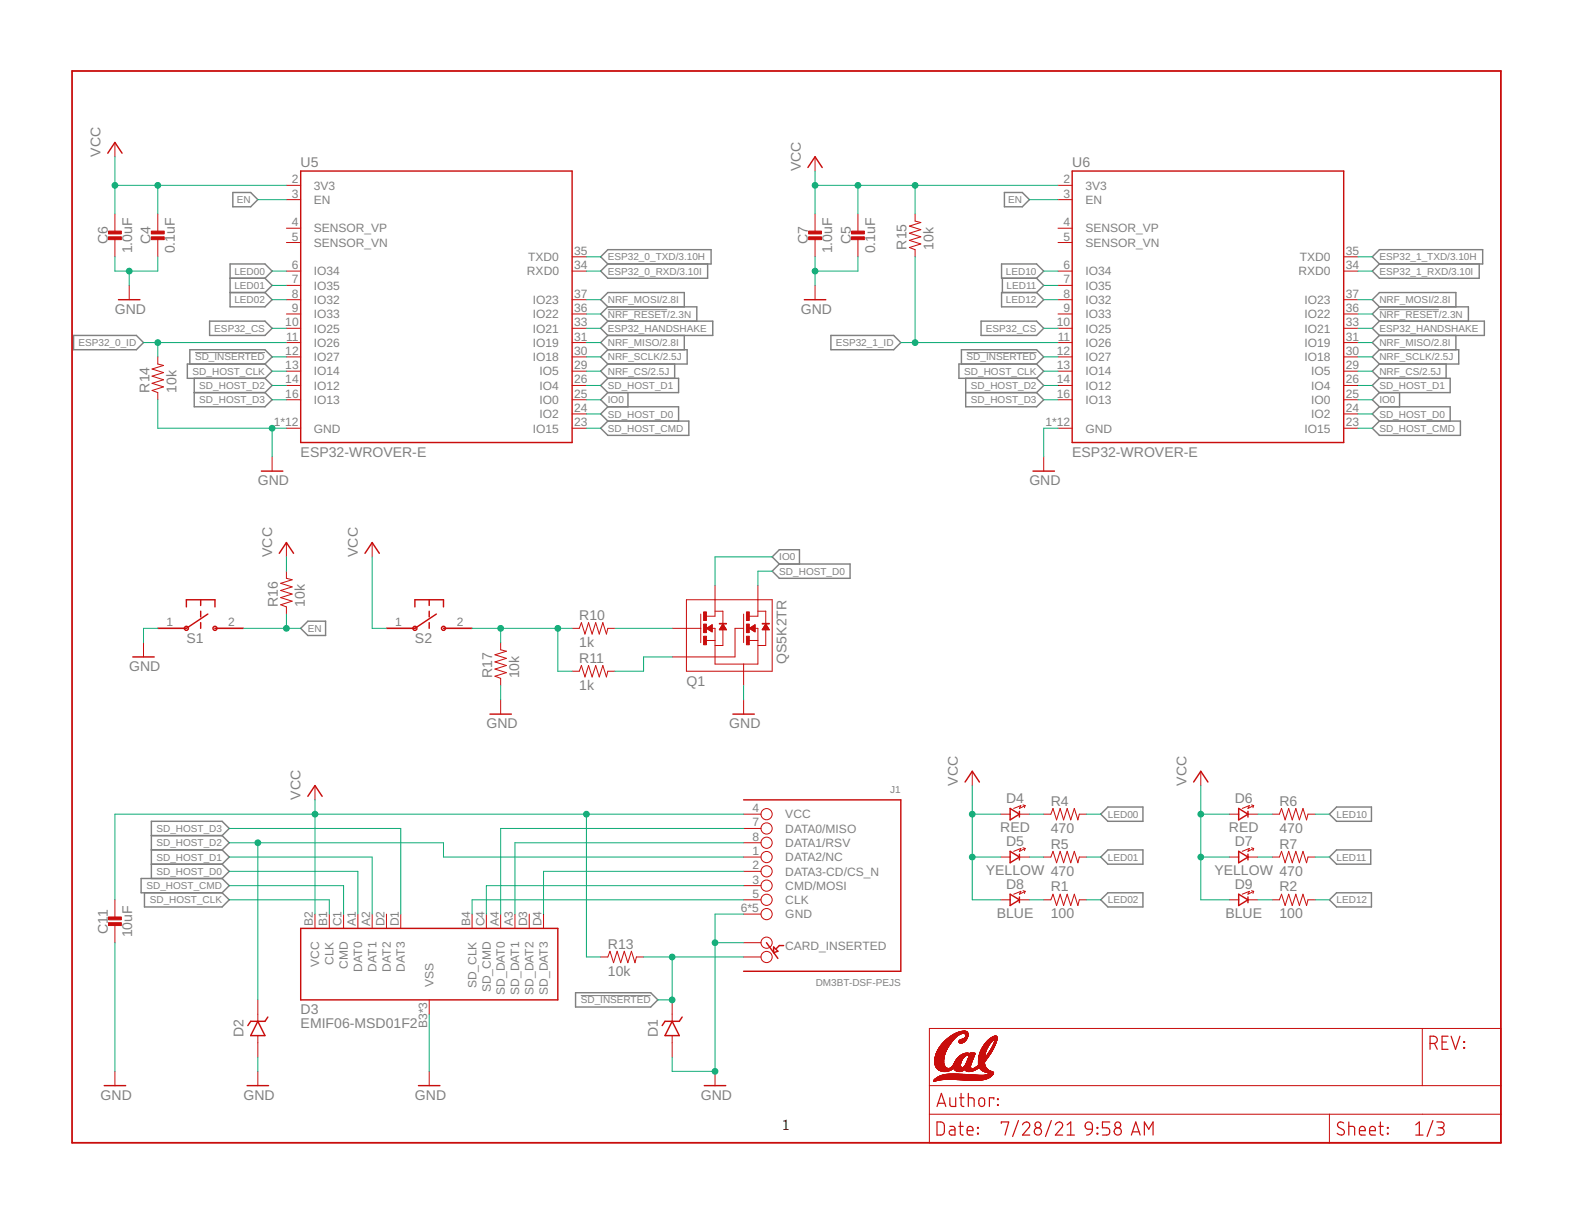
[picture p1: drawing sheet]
<svg xmlns="http://www.w3.org/2000/svg" width="279mm" height="216mm" viewBox="0 0 279 216" stroke-linecap="round" stroke-linejoin="round" font-family="sans-serif">
<defs><g id="words">
<text font-size="2.7" x="139" y="200.9">1</text>
<g font-size="2.5" fill="#808080">
<text x="17.9" y="27.9" transform="rotate(-90 17.9 27.9)">VCC</text>
<text x="53.4" y="29.6">U5</text>
<text x="190.6" y="29.6">U6</text>
<text x="142.3" y="30.4" transform="rotate(-90 142.3 30.4)">VCC</text>
<text x="19.2" y="43.4" transform="rotate(-90 19.2 43.4)">C6</text>
<text x="23.5" y="45" transform="rotate(-90 23.5 45)">1.0uF</text>
<text x="26.8" y="43.4" transform="rotate(-90 26.8 43.4)">C4</text>
<text x="31.1" y="45" transform="rotate(-90 31.1 45)">0.1uF</text>
<text x="143.6" y="43.4" transform="rotate(-90 143.6 43.4)">C7</text>
<text x="147.9" y="45" transform="rotate(-90 147.9 45)">1.0uF</text>
<text x="151.2" y="43.4" transform="rotate(-90 151.2 43.4)">C5</text>
<text x="155.5" y="45" transform="rotate(-90 155.5 45)">0.1uF</text>
<text x="161.1" y="44.4" transform="rotate(-90 161.1 44.4)">R15</text>
<text x="165.9" y="44.4" transform="rotate(-90 165.9 44.4)">10k</text>
<text x="20.4" y="55.8">GND</text>
<text x="142.3" y="55.8">GND</text>
<text x="26.5" y="69.8" transform="rotate(-90 26.5 69.8)">R14</text>
<text x="31.3" y="69.8" transform="rotate(-90 31.3 69.8)">10k</text>
<text x="53.4" y="81.2">ESP32-WROVER-E</text>
<text x="190.6" y="81.2">ESP32-WROVER-E</text>
<text x="45.8" y="86.3">GND</text>
<text x="183" y="86.3">GND</text>
<text x="48.4" y="99" transform="rotate(-90 48.4 99)">VCC</text>
<text x="63.6" y="99" transform="rotate(-90 63.6 99)">VCC</text>
<text x="49.4" y="107.8" transform="rotate(-90 49.4 107.8)">R16</text>
<text x="54.2" y="107.8" transform="rotate(-90 54.2 107.8)">10k</text>
<text x="103" y="110.2">R10</text>
<text x="23" y="119.3">GND</text>
<text x="33.1" y="114.2">S1</text>
<text x="73.8" y="114.2">S2</text>
<text x="103" y="115">1k</text>
<text x="103" y="117.8">R11</text>
<text x="139.8" y="118" transform="rotate(-90 139.8 118)">QS5K2TR</text>
<text x="87.5" y="120.5" transform="rotate(-90 87.5 120.5)">R17</text>
<text x="92.3" y="120.5" transform="rotate(-90 92.3 120.5)">10k</text>
<text x="103" y="122.6">1k</text>
<text x="122" y="121.8">Q1</text>
<text x="86.5" y="129.4">GND</text>
<text x="129.6" y="129.4">GND</text>
<text x="53.4" y="142.1" transform="rotate(-90 53.4 142.1)">VCC</text>
<text x="170.3" y="139.6" transform="rotate(-90 170.3 139.6)">VCC</text>
<text x="178.8" y="142.8">D4</text>
<text x="186.8" y="143.2">R4</text>
<text x="210.9" y="139.6" transform="rotate(-90 210.9 139.6)">VCC</text>
<text x="219.5" y="142.8">D6</text>
<text x="227.4" y="143.2">R6</text>
<text x="177.8" y="147.8">RED</text>
<text x="186.8" y="148">470</text>
<text x="218.4" y="147.8">RED</text>
<text x="227.4" y="148">470</text>
<text x="175.2" y="155.5">YELLOW 470</text>
<text x="178.8" y="150.4">D5</text>
<text x="186.8" y="150.8">R5</text>
<text x="215.8" y="155.5">YELLOW 470</text>
<text x="219.5" y="150.4">D7</text>
<text x="227.4" y="150.8">R7</text>
<text x="178.8" y="158">D8</text>
<text x="186.8" y="158.4">R1</text>
<text x="219.5" y="158">D9</text>
<text x="227.4" y="158.4">R2</text>
<text x="19.2" y="165.9" transform="rotate(-90 19.2 165.9)">C11</text>
<text x="23.5" y="166.6" transform="rotate(-90 23.5 166.6)">10uF</text>
<text x="177.2" y="163.1">BLUE</text>
<text x="186.8" y="163.2">100</text>
<text x="217.8" y="163.1">BLUE</text>
<text x="227.4" y="163.2">100</text>
<text x="108" y="173.4">10k</text>
<text x="108" y="168.6">R13</text>
<text x="43.3" y="184.3" transform="rotate(-90 43.3 184.3)">D2</text>
<text x="53.4" y="180.2">D3</text>
<text x="53.4" y="182.8">EMIF06-MSD01F2</text>
<text x="116.9" y="184.3" transform="rotate(-90 116.9 184.3)">D1</text>
<text x="17.9" y="195.5">GND</text>
<text x="43.3" y="195.5">GND</text>
<text x="73.8" y="195.5">GND</text>
<text x="124.5" y="195.5">GND</text>
</g>
<g font-size="2.1" fill="#808080">
<text x="51.9" y="35.1">3</text>
<text x="51.9" y="32.6">2</text>
<text x="55.8" y="33.7">3V3</text>
<text x="189" y="35.1">3</text>
<text x="189" y="32.6">2</text>
<text x="192.9" y="33.7">3V3</text>
<text x="51.9" y="40.2">4</text>
<text x="55.8" y="41.3">SENSOR_VP</text>
<text x="55.8" y="36.2">EN</text>
<text x="189" y="40.2">4</text>
<text x="192.9" y="41.3">SENSOR_VP</text>
<text x="192.9" y="36.2">EN</text>
<text x="51.9" y="42.7">5</text>
<text x="51.9" y="47.8">6</text>
<text x="55.8" y="43.9">SENSOR_VN</text>
<text x="93.9" y="46.4">TXD0</text>
<text x="102" y="45.3">35</text>
<text x="102" y="47.8">34</text>
<text x="189" y="42.7">5</text>
<text x="189" y="47.8">6</text>
<text x="192.9" y="43.9">SENSOR_VN</text>
<text x="231" y="46.4">TXD0</text>
<text x="239.2" y="45.3">35</text>
<text x="239.2" y="47.8">34</text>
<text x="51.9" y="52.9">8</text>
<text x="51.9" y="50.4">7</text>
<text x="55.8" y="51.5">IO35</text>
<text x="55.8" y="48.9">IO34</text>
<text x="93.7" y="48.9">RXD0</text>
<text x="102" y="52.9">37</text>
<text x="189" y="52.9">8</text>
<text x="189" y="50.4">7</text>
<text x="192.9" y="51.5">IO35</text>
<text x="192.9" y="48.9">IO34</text>
<text x="230.8" y="48.9">RXD0</text>
<text x="239.2" y="52.9">37</text>
<text x="50.7" y="58">10</text>
<text x="51.9" y="55.4">9</text>
<text x="55.8" y="59.1">IO25</text>
<text x="55.8" y="56.6">IO33</text>
<text x="55.8" y="54">IO32</text>
<text x="94.7" y="56.6">IO22</text>
<text x="94.7" y="54">IO23</text>
<text x="94.7" y="59.1">IO21</text>
<text x="102" y="55.4">36</text>
<text x="102" y="58">33</text>
<text x="187.8" y="58">10</text>
<text x="189" y="55.4">9</text>
<text x="192.9" y="59.1">IO25</text>
<text x="192.9" y="56.6">IO33</text>
<text x="192.9" y="54">IO32</text>
<text x="231.9" y="56.6">IO22</text>
<text x="231.9" y="54">IO23</text>
<text x="231.9" y="59.1">IO21</text>
<text x="239.2" y="55.4">36</text>
<text x="239.2" y="58">33</text>
<text x="50.7" y="65.6">13</text>
<text x="50.7" y="63.1">12</text>
<text x="50.9" y="60.5">11</text>
<text x="55.8" y="64.2">IO27</text>
<text x="55.8" y="61.6">IO26</text>
<text x="94.7" y="61.6">IO19</text>
<text x="94.7" y="64.2">IO18</text>
<text x="102" y="60.5">31</text>
<text x="102" y="63.1">30</text>
<text x="102" y="65.6">29</text>
<text x="187.8" y="65.6">13</text>
<text x="187.8" y="63.1">12</text>
<text x="188" y="60.5">11</text>
<text x="192.9" y="64.2">IO27</text>
<text x="192.9" y="61.6">IO26</text>
<text x="231.9" y="61.6">IO19</text>
<text x="231.9" y="64.2">IO18</text>
<text x="239.2" y="60.5">31</text>
<text x="239.2" y="63.1">30</text>
<text x="239.2" y="65.6">29</text>
<text x="50.7" y="70.7">16</text>
<text x="50.7" y="68.1">14</text>
<text x="55.8" y="71.8">IO13</text>
<text x="55.8" y="69.2">IO12</text>
<text x="55.8" y="66.7">IO14</text>
<text x="95.9" y="66.7">IO5</text>
<text x="95.9" y="71.8">IO0</text>
<text x="95.9" y="69.2">IO4</text>
<text x="102" y="70.7">25</text>
<text x="102" y="68.1">26</text>
<text x="187.8" y="70.7">16</text>
<text x="187.8" y="68.1">14</text>
<text x="192.9" y="71.8">IO13</text>
<text x="192.9" y="69.2">IO12</text>
<text x="192.9" y="66.7">IO14</text>
<text x="233" y="66.7">IO5</text>
<text x="233" y="71.8">IO0</text>
<text x="233" y="69.2">IO4</text>
<text x="239.2" y="70.7">25</text>
<text x="239.2" y="68.1">26</text>
<text x="48.7" y="75.7">1*12</text>
<text x="55.8" y="76.9">GND</text>
<text x="94.7" y="76.9">IO15</text>
<text x="95.9" y="74.3">IO2</text>
<text x="102" y="73.2">24</text>
<text x="102" y="75.7">23</text>
<text x="185.8" y="75.7">1*12</text>
<text x="192.9" y="76.9">GND</text>
<text x="231.9" y="76.9">IO15</text>
<text x="233" y="74.3">IO2</text>
<text x="239.2" y="73.2">24</text>
<text x="239.2" y="75.7">23</text>
<text x="29.6" y="111.3">1</text>
<text x="40.5" y="111.3">2</text>
<text x="70.2" y="111.3">1</text>
<text x="81.2" y="111.3">2</text>
<text x="133.7" y="146.9">7</text>
<text x="133.7" y="149.4">8</text>
<text x="133.7" y="144.3">4</text>
<text x="139.6" y="148">DATA0/MISO</text>
<text x="139.6" y="145.4">VCC</text>
<text x="133.7" y="151.9">1</text>
<text x="133.7" y="154.5">2</text>
<text x="139.6" y="150.5">DATA1/RSV</text>
<text x="139.6" y="153">DATA2/NC</text>
<text x="139.6" y="155.6">DATA3-CD/CS_N</text>
<text x="133.7" y="157">3</text>
<text x="133.7" y="159.5">5</text>
<text x="139.6" y="158.1">CMD/MOSI</text>
<text x="139.6" y="160.7">CLK</text>
<text x="55.6" y="164.6" transform="rotate(-90 55.6 164.6)">B2</text>
<text x="58.2" y="164.6" transform="rotate(-90 58.2 164.6)">B1</text>
<text x="60.7" y="164.6" transform="rotate(-90 60.7 164.6)">C1</text>
<text x="63.2" y="164.6" transform="rotate(-90 63.2 164.6)">A1</text>
<text x="65.8" y="164.6" transform="rotate(-90 65.8 164.6)">A2</text>
<text x="68.3" y="164.6" transform="rotate(-90 68.3 164.6)">D2</text>
<text x="70.9" y="164.6" transform="rotate(-90 70.9 164.6)">D1</text>
<text x="83.6" y="164.6" transform="rotate(-90 83.6 164.6)">B4</text>
<text x="86.1" y="164.6" transform="rotate(-90 86.1 164.6)">C4</text>
<text x="88.6" y="164.6" transform="rotate(-90 88.6 164.6)">A4</text>
<text x="91.2" y="164.6" transform="rotate(-90 91.2 164.6)">A3</text>
<text x="93.7" y="164.6" transform="rotate(-90 93.7 164.6)">D3</text>
<text x="96.3" y="164.6" transform="rotate(-90 96.3 164.6)">D4</text>
<text x="131.7" y="162.1">6*5</text>
<text x="139.6" y="163.2">GND</text>
<text x="56.7" y="171.8" transform="rotate(-90 56.7 171.8)">VCC</text>
<text x="59.3" y="171.5" transform="rotate(-90 59.3 171.5)">CLK</text>
<text x="61.8" y="172.2" transform="rotate(-90 61.8 172.2)">CMD</text>
<text x="64.4" y="172.6" transform="rotate(-90 64.4 172.6)">DAT0</text>
<text x="66.9" y="172.6" transform="rotate(-90 66.9 172.6)">DAT1</text>
<text x="69.4" y="172.6" transform="rotate(-90 69.4 172.6)">DAT2</text>
<text x="72" y="172.6" transform="rotate(-90 72 172.6)">DAT3</text>
<text x="139.5" y="168.8">CARD_INSERTED</text>
<text x="77.1" y="175.3" transform="rotate(-90 77.1 175.3)">VSS</text>
<text x="84.7" y="175.6" transform="rotate(-90 84.7 175.6)">SD_CLK</text>
<text x="87.2" y="176.3" transform="rotate(-90 87.2 176.3)">SD_CMD</text>
<text x="89.8" y="176.8" transform="rotate(-90 89.8 176.8)">SD_DAT0</text>
<text x="92.3" y="176.8" transform="rotate(-90 92.3 176.8)">SD_DAT1</text>
<text x="94.8" y="176.8" transform="rotate(-90 94.8 176.8)">SD_DAT2</text>
<text x="97.4" y="176.8" transform="rotate(-90 97.4 176.8)">SD_DAT3</text>
<text x="75.9" y="182.7" transform="rotate(-90 75.9 182.7)">B3*3</text>
</g>
<g font-size="1.8" fill="#808080">
<text x="42.1" y="36.1">EN</text>
<text x="179.2" y="36.1">EN</text>
<text x="108" y="46.3">ESP32_0_TXD/3.10H</text>
<text x="245.2" y="46.3">ESP32_1_TXD/3.10H</text>
<text x="41.6" y="48.8">LED00</text>
<text x="41.6" y="51.3">LED01</text>
<text x="41.6" y="53.9">LED02</text>
<text x="108" y="48.8">ESP32_0_RXD/3.10I</text>
<text x="108" y="53.9">NRF_MOSI/2.8I</text>
<text x="178.8" y="53.9">LED12</text>
<text x="178.8" y="48.8">LED10</text>
<text x="178.9" y="51.3">LED11</text>
<text x="245.2" y="48.8">ESP32_1_RXD/3.10I</text>
<text x="245.2" y="53.9">NRF_MOSI/2.8I</text>
<text x="38.1" y="59">ESP32_CS</text>
<text x="108" y="59">ESP32_HANDSHAKE</text>
<text x="108" y="56.4">NRF_RESET/2.3N</text>
<text x="175.2" y="59">ESP32_CS</text>
<text x="245.2" y="59">ESP32_HANDSHAKE</text>
<text x="245.2" y="56.4">NRF_RESET/2.3N</text>
<text x="13.9" y="61.5">ESP32_0_ID</text>
<text x="34.7" y="64">SD_INSERTED</text>
<text x="108" y="64">NRF_SCLK/2.5J</text>
<text x="108" y="61.5">NRF_MISO/2.8I</text>
<text x="148.5" y="61.5">ESP32_1_ID</text>
<text x="171.8" y="64">SD_INSERTED</text>
<text x="245.2" y="64">NRF_SCLK/2.5J</text>
<text x="245.2" y="61.5">NRF_MISO/2.8I</text>
<text x="34.2" y="66.6">SD_HOST_CLK</text>
<text x="35.4" y="69.1">SD_HOST_D2</text>
<text x="35.4" y="71.7">SD_HOST_D3</text>
<text x="108" y="69.1">SD_HOST_D1</text>
<text x="108" y="66.6">NRF_CS/2.5J</text>
<text x="108" y="71.7">IO0</text>
<text x="171.4" y="66.6">SD_HOST_CLK</text>
<text x="172.6" y="69.1">SD_HOST_D2</text>
<text x="172.6" y="71.7">SD_HOST_D3</text>
<text x="245.2" y="69.1">SD_HOST_D1</text>
<text x="245.2" y="66.6">NRF_CS/2.5J</text>
<text x="245.2" y="71.7">IO0</text>
<text x="108" y="76.7">SD_HOST_CMD</text>
<text x="108" y="74.2">SD_HOST_D0</text>
<text x="245.2" y="76.7">SD_HOST_CMD</text>
<text x="245.2" y="74.2">SD_HOST_D0</text>
<text x="138.5" y="99.6">IO0</text>
<text x="138.5" y="102.1">SD_HOST_D0</text>
<text x="54.7" y="112.3">EN</text>
<text x="158.2" y="140.9">J1</text>
<text x="27.8" y="147.8">SD_HOST_D3</text>
<text x="196.9" y="145.3">LED00</text>
<text x="237.6" y="145.3">LED10</text>
<text x="27.8" y="150.4">SD_HOST_D2</text>
<text x="27.8" y="155.5">SD_HOST_D0</text>
<text x="27.8" y="152.9">SD_HOST_D1</text>
<text x="196.9" y="152.9">LED01</text>
<text x="237.6" y="152.9">LED11</text>
<text x="26" y="158">SD_HOST_CMD</text>
<text x="26.6" y="160.5">SD_HOST_CLK</text>
<text x="196.9" y="160.5">LED02</text>
<text x="237.6" y="160.5">LED12</text>
<text x="103.2" y="178.3">SD_INSERTED</text>
<text x="145" y="175.1">DM3BT-DSF-PEJS</text>
</g>
</g></defs>
<g fill="none" stroke="#808080" stroke-width=".25">
<path d="M41.4 34.2h3.2l1.2 1.3-1.2 1.2h-3.2zM178.5 34.2h3.2l1.3 1.3-1.3 1.2h-3.2zM13.1 59.6h11.1l1.3 1.3-1.3 1.2h-11.1zM37.3 57.1h9.8l1.3 1.2-1.3 1.3h-9.8zM40.9 49.4h6.2M40.9 52h6.2M47.1 49.4l1.3-1.2-1.3-1.3h-6.2v7.6h6.2l1.3-1.2-1.3-1.3M47.1 49.4l1.3 1.3-1.3 1.3M106.8 45.6l1.2-1.2h18.4v2.5h-18.4zM108 57.1h18.7v2.5h-18.7M108 46.9l-1.2 1.3 1.2 1.2h17.8v-2.5M108 54.5l-1.2-1.2 1.2-1.3h13.6v2.5"/>
<path d="M108 54.5h15.8v2.6M108 57.1l-1.2 1.2 1.2 1.3M108 59.6l-1.2 1.3 1.2 1.2M108 54.5l-1.2 1.3 1.2 1.3M121.6 59.6v2.5M147.7 59.6h11.1l1.3 1.3-1.3 1.2h-11.1zM174.4 57.1h9.8l1.3 1.2-1.3 1.3h-9.8zM178 46.9h6.2l1.3 1.3-1.3 1.2h-6.2zM178 52h6.2l1.3 1.3-1.3 1.2h-6.2zM178.2 49.4v2.6M184.2 49.4l1.3 1.3-1.3 1.3M243.9 45.6l1.3-1.2h18.3v2.5h-18.3z"/>
<path d="M245.2 57.1h18.6v2.5h-18.6M245.2 46.9l-1.3 1.3 1.3 1.2h17.7v-2.5M245.2 54.5l-1.3-1.2 1.3-1.3h13.6v2.5M245.2 54.5h15.8v2.6M245.2 57.1l-1.3 1.2 1.3 1.3M245.2 59.6l-1.3 1.3 1.3 1.2M245.2 54.5l-1.3 1.3 1.3 1.3M258.8 59.6v2.5M33.7 64.7v-2.6h13.4l1.3 1.3-1.3 1.3M34.5 69.8h12.6M34.5 67.2v5.1h12.6l1.3-1.3-1.3-1.2M47.1 67.2l1.3 1.3-1.3 1.3"/>
<path d="M47.1 64.7h-13.8v2.5h13.8M47.1 64.7l1.3 1.3-1.3 1.2M106.8 76.1l1.2-1.3h14.4v2.6h-14.4zM108 67.2h12.6v2.6h-12.6M108 72.3h12.6v2.5M108 62.1h14.1v2.6h-14.1M108 72.3l-1.2 1.3 1.2 1.2M108 67.2l-1.2 1.3 1.2 1.3M108 64.7l-1.2 1.3 1.2 1.2M108 62.1l-1.2 1.3 1.2 1.3M108 69.8l-1.2 1.2 1.2 1.3M111.6 69.8v2.5"/>
<path d="M119.9 64.7v2.5M170.9 64.7v-2.6h13.3l1.3 1.3-1.3 1.3M171.6 69.8h12.6M171.6 67.2v5.1h12.6l1.3-1.3-1.3-1.2M184.2 64.7h-13.8v2.5h13.8M184.2 67.2l1.3 1.3-1.3 1.3M184.2 64.7l1.3 1.3-1.3 1.2M245.2 67.2h12.5v2.6h-12.5M245.2 72.3h12.5v2.5M245.2 74.8h14.4v2.6h-14.4l-1.3-1.3zM245.2 62.1h14.1v2.6h-14.1M245.2 72.3l-1.3 1.3 1.3 1.2"/>
<path d="M245.2 67.2l-1.3 1.3 1.3 1.3M245.2 64.7l-1.3 1.3 1.3 1.2M245.2 62.1l-1.3 1.3 1.3 1.3M245.2 69.8l-1.3 1.2 1.3 1.3M248.8 69.8v2.5M257 64.7v2.5M53.4 111.7l1.3-1.3h3.2v2.5h-3.2zM137.2 101.5l1.3-1.3h12.6v2.6h-12.6zM138.5 100.2l-1.3-1.2 1.3-1.3h3.6v2.5M25.7 158.6v2.6h13.8l1.2-1.3-1.2-1.3M26.9 151h12.6M26.9 148.5h12.6"/>
<path d="M26.9 153.6h12.6M39.5 148.5l1.2 1.3-1.2 1.2M39.5 148.5l1.2-1.3-1.2-1.3h-12.6v10.2M39.5 156.1l1.2 1.3-1.2 1.2M39.5 156.1h-14.4v2.5h14.4M39.5 153.6l1.2 1.2-1.2 1.3M39.5 151l1.2 1.3-1.2 1.3M195.6 144.7l1.3-1.3h6.2v2.5h-6.2zM195.6 159.9l1.3-1.3h6.2v2.6h-6.2zM196.9 151h6.2v2.6h-6.2l-1.3-1.3zM236.3 144.7l1.3-1.3h6.2v2.5h-6.2zM236.3 159.9l1.3-1.3h6.2v2.6h-6.2z"/>
<path d="M237.6 151h6v2.6h-6l-1.3-1.3zM102.3 176.4h13.4l1.2 1.3-1.2 1.2h-13.4z"/>
</g>
<path d="M108 55h10.6M245.2 55h10.5M34.7 62.7h12.4M171.8 62.7h12.4M103.2 176.9h12.5" fill="none" stroke="#808080" stroke-width=".18"/>
<path d="M12.8 12.6h254v190.5h-254z" fill="none" stroke="#c90d0c" stroke-width=".32"/>
<g fill="none" stroke="#c90d0c" stroke-width=".18">
<path d="M20.4 25.3v2.6M20.4 38v3.1M28 38v3.1M50.9 35.5h2.5M50.9 32.9h2.5M144.9 27.9v2.5M144.9 38v3.1M152.5 38v3.1M162.6 38v1.3l1.1 .2-2.1 .7 2.1 .6-2.1 .6 2.1 .7-2.1 .6 2.1 .6-2.1 .7 1 .4v1.2M188 35.5h2.6M188 32.9h2.6M20.4 42.3v3.3"/>
<path d="M23 50.7v2.6M28 42.3v3.3M50.9 58.3h2.5M50.9 55.8h2.5M50.9 53.3h2.5M50.9 50.7h2.5M50.9 43.1h2.5M50.9 48.2h2.5M50.9 40.6h2.5M101.7 58.3h2.5M101.7 55.8h2.5M101.7 53.3h2.5"/>
<path d="M101.7 48.2h2.5M101.7 45.6h2.5M144.9 42.3v3.3M144.9 50.7v2.6M152.5 42.3v3.3M188 58.3h2.6M188 55.8h2.6M188 53.3h2.6M188 50.7h2.6M188 43.1h2.6M188 48.2h2.6M188 40.6h2.6"/>
<path d="M238.8 58.3h2.6M238.8 55.8h2.6M238.8 53.3h2.6M238.8 48.2h2.6M238.8 45.6h2.6M28 63.4v1.3l1.1 .2-2.1 .7 2.1 .6-2.1 .6 2.1 .7-2.1 .6 2.1 .6-2.1 .7 1 .4v1.2M50.9 71h2.5M50.9 68.5h2.5M50.9 66h2.5M50.9 63.4h2.5M50.9 60.9h2.5M50.9 76.1h2.5"/>
<path d="M101.7 71h2.5M101.7 68.5h2.5M101.7 66h2.5M101.7 63.4h2.5M101.7 60.9h2.5M101.7 76.1h2.5M101.7 73.6h2.5M188 71h2.6M188 68.5h2.6M188 66h2.6M188 63.4h2.6M188 60.9h2.6"/>
<path d="M188 76.1h2.6M238.8 71h2.6M238.8 68.5h2.6M238.8 66h2.6M238.8 63.4h2.6M238.8 60.9h2.6M238.8 76.1h2.6M238.8 73.6h2.6M48.4 81.2v2.5M50.9 96.4v2.6M66.1 96.4v2.6M185.5 81.2v2.5"/>
<path d="M25.5 114.2v2.5M28 111.7h5.1M38.2 111.7h5.1M50.9 101.5v1.3l1 .2-2 .7 2 .6-2 .6 2 .7-2 .6 2 .6-2 .7 1 .3v1.3M68.7 111.7h5M78.8 111.7h5.1M89 114.2v1.3l1 .2-2 .7 2 .6-2 .6 2 .7-2 .6 2 .6-2 .7 1 .3v1.3M101.7 111.7h1.3l.3-1.1 .7 2.1 .6-2.1 .6 2.1 .7-2.1 .6 2.1 .6-2.1 .7 2.1 .2-1h1.3M101.7 119.3h1.3l.3-1 .7 2 .6-2 .6 2 .7-2 .6 2 .6-2 .7 2 .2-1h1.3M119.5 111.7h5M122 106.6h15.2v12.7h-15.2zM124.5 109.1v5.1"/>
<path d="M125.6 113.8h1.5M125.6 111.7h1.5v6.3h7.6v-6.3h-1.5M125.6 111.6h1M125.7 111.7h.9M125.8 111.5h.8M125.8 111.8h.8M125.9 111.5h.7M125.9 111.9h.7M126 111.4h.6M126 112h.6M126.1 111.3h.5M126.2 112h.4"/>
<path d="M126.2 111.3h.4M126.3 112.1h.3M126.3 111.2h.3M126.4 112.2h.2M126.4 111.1h.2M126.5 112.2h.1M126.5 111h.1M126.6 111l-1 .7M126.6 111v1.3l-1-.6M127.1 104v5.5h-1.5M127.1 108.6h1.4v2.3M127.9 111.9h1.2"/>
<path d="M127.9 111.8h1.2M128 111.7h1M128 111.6h.9M128.1 111.5h.8M128.1 111.5h.7M128.2 111.4h.6M128.2 111.3h.6M128.2 111.3h.5M128.3 111.2h.4M128.4 111.1h.2M128.4 111h.2M128.4 111h.1"/>
<path d="M128.5 111.9v2.8h-1.4M128.5 110.9l.6 1h-1.3zM128.5 110.9h.1M132.2 111.7h-1.6v5h-11.1M132.2 109.1v5.1M132.2 118v3.8M133.2 113.8h1.5M133.2 111.7l1-.7v1.3zM133.3 111.6h.9M133.3 111.7h.9M133.4 111.5h.8M133.4 111.8h.8"/>
<path d="M133.5 111.5h.7M133.5 111.9h.7M133.6 111.4h.6M133.6 112h.6M133.7 111.3h.5M133.8 112h.4M133.8 111.3h.4M133.9 112.1h.3M133.9 111.2h.3M134 112.2h.2M134 111.1h.2M134.1 112.2h.1"/>
<path d="M134.2 111h.1M134.7 104v5.5h-1.5M134.7 108.6h1.4v2.3M135.5 111.9h1.2M135.5 111.8h1.2M135.6 111.7h1M135.7 111.6h.8M135.7 111.5h.8M135.8 111.4h.6M135.8 111.3h.6M135.9 111.3h.4M135.9 111.2h.4"/>
<path d="M136 111.1h.2M136 111h.2M136.1 111h.1M136.1 111.9v2.8h-1.4M136.1 110.9l.6 1h-1.2zM136.1 110.9h.1M56 139.6v2.5M89 124.4v2.5M132.2 124.4v2.5M172.8 137.1v2.5M213.4 137.1v2.5M20.4 159.9v3"/>
<path d="M132.2 147.2h3.1M132.2 149.8h3.1M132.2 152.3h3.1M132.2 154.8h3.1M132.2 157.4h3.1M132.2 159.9h3.1M132.2 144.7h3.1M177.9 152.3h1.6M177.9 159.9h1.6M177.9 144.7h1.6M181.2 152.3h1.8M181.2 159.9h1.8"/>
<path d="M181.2 144.7h1.8M181.8 143l.4 .2M181.8 150.6l.4 .2M181.8 158.3l.4 .1M182.2 143.2l-1 .5 .2-.5-1.2 .5M182.2 143.2l-.1 .3M182.2 150.8l-1 .5 .2-.5-1.2 .5M182.2 150.8l-.1 .4M182.2 158.4l-1 .5 .2-.5-1.2 .5M182.2 158.4l-.1 .4M185.5 152.3h1.3l.4-1 .6 2 .6-2 .6 2 .7-2 .6 2 .6-2 .7 2 .2-1h1.3M185.5 159.9h1.3l.4-1 .6 2 .6-2 .6 2 .7-2 .6 2 .6-2 .7 2 .2-1h1.3"/>
<path d="M185.5 144.7h1.3l.4-1 .6 2 .6-2 .6 2 .7-2 .6 2 .6-2 .7 2 .2-1h1.3M218.5 152.3h1.7M218.5 159.9h1.7M218.5 144.7h1.7M221.8 152.3h1.8M221.8 159.9h1.8M221.8 144.7h1.8M222.4 143l.4 .2M222.4 150.6l.4 .2M222.4 158.3l.4 .1M222.8 143.2l-1 .5 .3-.5-1.3 .5M222.8 143.2l-.1 .3"/>
<path d="M222.8 150.8l-1 .5 .3-.5-1.3 .5M222.8 150.8l-.1 .4M222.8 158.4l-1 .5 .3-.5-1.3 .5M222.8 158.4l-.1 .4M226.1 152.3h1.3l.4-1 .6 2 .6-2 .7 2 .6-2 .6 2 .7-2 .6 2 .3-1h1.2M226.1 159.9h1.3l.4-1 .6 2 .6-2 .7 2 .6-2 .6 2 .7-2 .6 2 .3-1h1.2M226.1 144.7h1.3l.4-1 .6 2 .6-2 .7 2 .6-2 .6 2 .7-2 .6 2 .3-1h1.2M20.4 164.2v3.3M45.8 177.7v3.8M56 162.4v2.6M58.5 162.4v2.6M61.1 162.4v2.6"/>
<path d="M63.6 162.4v2.6M66.1 162.4v2.6M68.7 162.4v2.6M71.2 162.4v2.6M76.3 177.7v2.5M83.9 162.4v2.6M86.4 162.4v2.6M89 162.4v2.6M91.5 162.4v2.6M94.1 162.4v2.6M96.6 162.4v2.6M106.8 170.1h1.2l.4-1.1 .7 2.1 .6-2.1 .6 2.1 .7-2.1 .6 2.1 .6-2.1 .7 2.1 .2-1h1.3"/>
<path d="M119.5 177.7v3.8M132.2 162.4h3.1M132.2 167.5h3.1M132.2 170.1h3.1M20.4 190.4v2.5M45.8 184v3.8M45.8 190.4v2.5M76.3 190.4v2.5M119.5 184v3.8M127.1 190.4v2.5M165.2 182.8h101.6v20.3h-101.6zM165.2 198h101.6"/>
<path d="M165.2 192.9h101.6M165.9 192v.1M165.9 192.1h.2M166 191.9l-.1 .1M166.1 188.8h1.6M166.1 188.7h1.6M166.1 188.6h1.6M166.1 188.5h1.6M166.1 188.4h1.6M166.1 188.4v.2M166.1 188.6l.1 .3M166.2 191.8l-.2 .1"/>
<path d="M166.2 189h1.5M166.2 188.9h1.5M166.2 188.3h1.5M166.2 188.2h1.5M166.2 188.2l-.1 .2M166.2 188.9v.2M166.2 189.1h1.6M166.2 188.1h1.5M166.2 188h1.6M166.2 189.1l.1 .4M166.2 187.9h1.6M166.2 189.2h1.6"/>
<path d="M166.2 188v.2M166.2 187.8h1.6M166.2 189.3h1.6M166.2 187.7h1.6M166.2 189.3h1.7M166.2 187.7v.3M166.3 187.6h1.6M166.3 189.4h1.6M166.3 189.5h1.6M166.3 187.5h1.6M166.3 189.5h1.7M166.3 187.5l-.1 .2"/>
<path d="M166.3 189.5l.4 .5M166.3 191.6l-.1 .2M166.3 189.5l1.7 .1M166.3 192.1h-.4M166.3 187.4h1.6M166.3 189.6h1.7M166.4 187.3h1.6M166.4 189.6l1.7 .1M166.4 187.3l-.1 .2M166.4 187.2h1.6M166.4 189.7h1.7M166.4 189.7h1.8"/>
<path d="M166.5 189.8h1.8M166.5 187h1.5M166.5 192h-.6M166.5 189.8h1.9M166.5 191.5l-.2 .1M166.5 191.5h9.3M166.5 189.8h2.9M166.5 186.9l-.1 .4M166.6 186.8h1.5M166.6 189.9h2.8M166.6 189.9h2.7M166.6 186.7l-.1 .2"/>
<path d="M166.7 190h2.5M166.7 192h-.7M166.7 190l.2 .2M166.8 190.1h2.3M166.8 190.1h2.2M166.9 191.3l-.4 .2M166.9 191.9l-.9 .1M166.9 190.2h2.1M166.9 190.2l.8 .2M166.9 186.2h1.6M167 186.1h1.5M167 190.2h1.9"/>
<path d="M167 186h1.5M167 186h1.6M167.1 190.2h1.7M167.1 191.9h-1.1M167.1 185.9l-.5 .8M167.2 190.3h1.5M167.4 190.4h1M167.4 185.6h1.4M167.4 185.5l-.3 .4M167.6 191.9h-1.5M167.6 190.4h.7M167.6 191l6 .1"/>
<path d="M167.6 185.3h1.4M167.6 185.3h1.5M167.7 191h5M167.7 188.8l.1 .5M167.7 188.4v.4M167.7 188.3h-1.5M167.7 188.2v.2M167.8 188l-.1 .2M167.8 189.3l.1 .1M167.8 187.7h-1.6M167.8 187.7v.3M167.9 191.8l-2 .3"/>
<path d="M167.9 187.6l-1.6 .1M167.9 187.5l-.1 .2M167.9 187.4h-1.6M167.9 185h1.4M167.9 189.4l.1 .2M167.9 187.3h-1.6M168 190.9l5.2 .1M168 187.2h-1.6M168 187.1l-1.6 .1M168 187.1h-1.6M168 187l-1.5 .1M168 189.6l.2 .1"/>
<path d="M168.1 187h-1.6M168.1 186.9h-1.6M168.1 186.8l-1.6 .1M168.2 186.7h-1.6M168.2 190.9h3M168.2 186.6l-1.6 .1M168.2 186.6h-1.5M168.2 184.7l-.8 .8M168.3 186.6h-1.6M168.3 186.5h-1.6M168.3 186.5l-.4 1M168.3 186.4l-1.5 .1"/>
<path d="M168.3 186.4h-1.5M168.4 186.4h-1.6M168.4 186.3h-1.6M168.4 186.3h-1.5M168.4 186.2l-.1 .3M168.4 184.6l-.2 .1M168.4 186.2h-1.5M168.5 191.8h-2.4M168.5 186.1l-.1 .1M168.6 185.9l-1.5 .1M168.6 190.9h2M168.6 185.9h-1.5"/>
<path d="M168.6 185.9l-.1 .2M168.7 184.4h1.1M168.7 185.8h-1.5M168.7 190.3l-.6 .1M168.7 190.9l-.9 .1-.9 .3M168.7 185.7h-1.4M168.8 185.7h-1.5M168.8 185.6l-1.5 .1M168.8 189.8h3.8M168.8 185.6h-1.4M168.8 184.2h1.2M168.9 185.5h-1.5"/>
<path d="M168.9 185.5l-.3 .4M168.9 185.5h-1.4M168.9 189.8h3.7M169 185.4h-1.5M169 184.1l-.6 .5M169.1 189.7h1.8M169.1 185.2l-1.4 .1M169.1 189.7l-.5 .2-.4-.2M169.1 189.7h1.7M169.1 185.2h-1.4M169.1 191.8h5.9M169.1 185.1l-1.4 .1"/>
<path d="M169.2 189.6h1.6M169.2 185.1h-1.4M169.2 190l-.5 .3M169.2 190l.3-.2 .6 .6M169.2 190.8l-.2 .1M169.2 185h-1.3M169.2 189.5h1.6M169.2 189.5l-.1 .2M169.3 189.5h1.4M169.3 189.4h1.4M169.3 184.9l-1.3 .1M169.4 189.4h1.3"/>
<path d="M169.4 184.9h-1.4M169.4 189.3h1.3M169.4 184.8h-1.3M169.5 189.2h1.2M169.5 184.7l-1.3 .1M169.5 184.7h-1.3M169.5 189.8l3.2 .1M169.5 189.1h1.2M169.5 184.7h-1.2M169.5 189.9h4.2M169.5 189h1.2M169.6 189.9h4.1"/>
<path d="M169.6 184.6h-1.3M169.6 189h1.2M169.6 190h4M169.6 188.9l-.4 .6M169.6 184.6h-1.2M169.6 188.9h1.2M169.7 190h1.7M169.7 188.8h1.1M169.7 184.5l-1.3 .1M169.7 190.1h1.7M169.7 190.8l.2 .1M169.7 184.5h-1.2"/>
<path d="M169.7 190.1h1.6M169.7 188.7h1.1M169.7 188.7l-.1 .2M169.7 183.7l-.7 .4M169.8 191.8l5 .1M169.8 190.2h1.5M169.8 188.6h1.1M169.8 184.4h-1.2M169.8 188.6l-.1 .1M169.8 190.2h1.4M169.8 183.6h2.2M169.9 190.2h1.3"/>
<path d="M169.9 184.3h-1.2M169.9 184.3h-1.1M169.9 190.3h1.2M170 183.6h2M170.1 184.2h-1.2M170.1 190.4h.8M170.1 184.1l-1.2 1.4M170.1 184.1h-1.1M170.1 188.1h1M170.1 190.4h.4M170.2 184.1h-1.2M170.2 183.5h1.8"/>
<path d="M170.2 190.4h.6M170.2 184l-1.1 .1M170.3 183.4h1.7M170.3 184h-1.1M170.4 183.9l-1.2 .1M170.4 187.8l-.6 .8M170.4 191.9h.2M170.4 183.9l-.3 .2M170.4 183.9h-1.1M170.4 185l.1 .3M170.5 185.1h.9M170.5 185.1h1"/>
<path d="M170.5 185.3h.1M170.5 185.3h.7M170.5 183.9h-1.1M170.5 184.9l-.1 .1M170.6 185.3h.5M170.6 183.3h1.3M170.6 184.8h1.1M170.6 187.6l-.2 .2M170.6 183.8h-1.2M170.7 183.8h-1.2M170.7 185.4h.1M170.7 189.3l.1 .2"/>
<path d="M170.7 189.1v.2M170.7 183.3h1.1M170.7 189.1h-1.2M170.7 183.3l-1 .4M170.8 189h-1.2M170.8 189.5v.2M170.8 187.5l-.2 .1M170.8 188.8l-.1 .3M170.8 183.7h-1.2M170.8 188.7l-1.1 .1M170.9 190.9h.4M170.9 191.9h3.7"/>
<path d="M170.9 188.6h-1.1M170.9 188.5l-1.1 .1M170.9 183.7h-1.2M170.9 188.5h-1.1M170.9 188.4h-1M170.9 183.3h.8M171 188.4h-1.1M171 188.3l-1.1 .1M171 187.4l-.2 .1M171 188.3h-1M171 183.6l-1.2 .1M171 187.3h2.3"/>
<path d="M171 183.6l-.6 .3M171 183.6h.4M171.1 188.2h-1.1M171.1 188.2l-.3 .6M171.1 188.2h-1M171.1 184.6l-.6 .3M171.1 187.3h2.2M171.2 189.7h1.3M171.2 188.1h-1.1M171.2 190.2l-.6 .2M171.2 188l-1 .1M171.2 188l-.1 .2"/>
<path d="M171.2 185.2l-.7 .1M171.2 188h-1M171.3 191.9h.1M171.3 187.9l-1.1 .1M171.3 187.9h-1M171.3 185.2h-.8M171.3 190.1l.2-.1 .2 .3M171.3 190.1l-.1 .1M171.4 187.2h.8M171.4 187.8l-.2 .2M171.4 187.8h-1M171.4 183.2v.4"/>
<path d="M171.4 184.5v.6M171.4 187.2v.6M171.4 189.5v.6M171.4 190.9v1M171.4 191.9h.1M171.4 185.1h-.9M171.4 190.1h.1M171.4 187.8h.1M171.4 187.2l-.4 .2M171.4 189.5h.1M171.4 183.6h.6M171.4 183.2l.4 .1"/>
<path d="M171.4 183.2h.1M171.4 185.1h.1M171.4 184.5l-.3 .1M171.4 185.1l-.4 .2h-.4M171.4 189.5h1.1M171.4 183.6l.2 .2M171.4 184.4h.5M171.5 187.7h-1M171.5 187.2h.7M171.5 184.4h.4M171.5 189.4h1M171.5 183.7h.5"/>
<path d="M171.5 185h-1.1M171.5 187.7l-.1 .1M171.5 189.3h1M171.5 183.2l-.8 .1M171.5 183.7h.6M171.6 190.9h.2M171.6 185h-1.1M171.6 189.3h.9M171.6 185l-.2 .1M171.6 184.3h.4M171.6 190.2h1.7M171.6 184.3l-.2 .2"/>
<path d="M171.6 187.6l-1 .1M171.6 184.9l-1.1 .1M171.6 184.2h.4M171.6 189.2h1M171.6 183.8h.5M171.6 183.8l.1 .1M171.6 190.2h1.6M171.6 183.9h.5M171.6 184.9h-1.1M171.6 184.1h.4M171.6 189.1h1M171.6 184.1v.2"/>
<path d="M171.7 189.1h.9M171.7 184h.3M171.7 183.9l-.1 .2M171.7 191.9h2.6M171.7 187.6h-1.1M171.7 184.8h-1.1M171.7 184.8l-.1 .2M171.7 190.3h1.3M171.7 184.7l-1 .1M171.7 190.3l.3 .1M171.7 188.9h1M171.8 184.7h-1"/>
<path d="M171.8 188.8h.9M171.8 184.7h-.9M171.8 183.3l.1 .1M171.8 187.5l-1.1 .1M171.8 184.6h-.7M171.8 188.7h.9M171.9 184.6h-.7M171.9 188.7l-.5 .8M171.9 190.4h.8M171.9 188.7h.8M171.9 184.5l-.6 .1M171.9 184.5h-.5"/>
<path d="M171.9 183.4h-1.5M171.9 188.5v.2M171.9 184.4l-.2 .4M171.9 183.4l.2 .4M172 187.1h.1M172 184.3l-.5 .1M172 190.4h.2M172 190.4h.6M172 188.4h.8M172 187.1l.2 .1M172 187.1l-.6 .1M172 188.4h.9"/>
<path d="M172 183.5h-1.9M172 188.3h.9M172 184.2h-.4M172 184.2l-.1 .2M172 188.2h.9M172 184l-.4 .1M172.1 188.2l-.2 .3M172.1 188.2h.8M172.1 188.2h.9M172.1 184l-.1 .2M172.1 183.8v.2M172.1 188.1h.9"/>
<path d="M172.1 191.9l.2 .1M172.1 187.5h1.1M172.1 188v.2M172.1 187.6h1.1M172.2 187.9h.9M172.2 187.8h.9M172.2 187.7h.9M172.2 187.6h.9M172.2 187.2l.1 .1 .1-.1M172.2 187.6l-.2-.1-.5 .2M172.2 187.6v.2M172.2 187.8l-.1 .2"/>
<path d="M172.3 187.2l-1 .1M172.4 187.2h.9M172.5 187.1l.8 .1M172.5 189.5v.2M172.5 189.6l-1.2 .1M172.5 189.6h-1.2M172.5 189.5l-1.2 .1M172.5 189.5h-1.1l-.4 .2h-.2M172.5 189.7h-3.5M172.5 189.4h-1.1M172.6 189.2l-1 .1M172.6 189.1l-1 .1"/>
<path d="M172.6 187.1l-.2 .1M172.6 189h-.9M172.7 188.9h-1M172.7 192h1M172.7 188.7l-.2 .8M172.7 188.7l-.9 .1M172.8 188.6h-.9M172.8 188.5l-.9 .1M172.8 188.4l-.1 .3M172.8 188.5h-.9M172.9 188.3l-.1 .1M173 188l-.9 .1"/>
<path d="M173 188h-.9M173 187.9l-.9 .1M173 187.9l-.1 .4M173.1 187.9h-1M173.1 190.2l-1.4 .1M173.1 187.8h-.9M173.1 187.7l-.1 .2M173.1 187.7h-.9M173.2 187.6l-.1 .1M173.2 187.5h-2.4M173.2 187.4h-2.3M173.2 187.4h-2.2"/>
<path d="M173.3 187.3l-.1 .3M173.3 187.2l-.9 .1M173.3 187.2v.1M173.3 190.1h-1.7M173.4 189.7h1.8M173.4 189.7l-.2 .1a.48 .48 0 0 1-.7-.1M173.4 190.1h-1.9M173.5 190l-1.3 .4M173.5 190l-2 .1M173.5 189.6h1.7M173.6 189.5h1.6M173.7 189.5h1.4"/>
<path d="M173.7 189.9l-.2 .1M173.7 189.4h1.4M173.8 189.4h1.3M173.8 191.1h.2M173.8 189.8l-.8 .1M173.8 192h-.2M173.8 189.3h1.3M173.9 189.8l-.2 .1M173.9 189.8l.2-.1 .1 .2M173.9 189.8h-.8M173.9 188.5v.7M173.9 189.2v.1"/>
<path d="M173.9 189.3h1.1M173.9 189.2h1.1M173.9 189.1h1.1M173.9 189h1.1M173.9 188.9h1.1M173.9 188.8h1.1M173.9 188.7h1.1M173.9 188.6h1.2M173.9 188.3v.2M173.9 189.3l-.5 .4M173.9 188.3h1.4M173.9 188.1v.2"/>
<path d="M173.9 188.1h1.5M173.9 188h1.6M174 187.9h1M174 187.9l-.1 .2M174 189.8h-.8M174 187.8h1M174 187.7h1M174 187.6h1M174 187.6v.3M174 189.7h-.7M174.1 187.5h.9M174.1 187.4h1"/>
<path d="M174.1 187.3h1M174.1 189.7h1.2M174.1 187.2h1M174.1 189.8h1.2M174.2 187.1h.9M174.2 189.8l1.2 .1M174.2 187h1M174.2 189.9l.1 .2M174.2 187l-.2 .6M174.2 189.9h1.2M174.2 186.9h1M174.2 189.9l1.3 .1"/>
<path d="M174.3 186.8h.9M174.3 186.8l-.1 .2M174.3 190h1.2M174.3 186.7h1M174.3 190l1.3 .1M174.3 190.1l.2 .1M174.3 186.6h1M174.3 190.1h1.3M174.4 186.6h.9M174.4 190.1h1.3M174.4 186.5h1M174.5 186.4h.9"/>
<path d="M174.5 190.2h1.2M174.5 186.4l-.2 .4M174.5 190.2l.3 .2M174.5 190.2h1.3M174.5 186.3h.9M174.6 190.2l1.3 .1M174.6 186.2l-.1 .2M174.6 190.3h1.5M174.7 186l-.1 .2M174.8 185.9h.9M174.8 190.4h1.4M174.8 185.8l-.1 .2"/>
<path d="M174.8 190.4h1.5M174.8 190.4l.6 .2M174.9 185.7h.9M175 185.6h.9M175 190.4l1.4 .1M175 185.6l-.2 .2M175 189v.2M175 188.7v.3M175 189.2l.2 .4M175 187.6v.2M175 188.7h-1.1M175 187.5l-1 .1"/>
<path d="M175 190.5h1.5M175.1 187.4h-1M175.1 188.6h-1.2M175.1 187.3h-1M175.1 185.4l-.1 .2M175.1 188.6l-.1 .1M175.1 187.2l-.1 .4M175.1 188.5l-1.2 .1M175.1 187.1l-1 .1M175.2 191.8h-9.1M175.2 188.5h-1.3M175.2 191.8l-1.2 .2"/>
<path d="M175.2 189.6l.1 .2M175.2 190.5h1.4M175.2 188.4l-.1 .2M175.2 188.4h-1.3M175.2 186.8l-.9 .1M175.2 185.3h.9M175.2 186.8l-.1 .4M175.3 188.3l-1.4 .1M175.3 187.7l-.3 .3v-.2M175.3 188.3h-1.4M175.3 191.7h-9.1M175.3 189.8l.2 .2"/>
<path d="M175.3 186.6h-.9M175.3 185.1h.9M175.3 186.6l-.1 .2M175.3 186.5h-.9M175.3 188.2h-1.4M175.3 191l-.4 .1M175.4 188.2h-1.5M175.4 191.7h-9.2M175.4 186.4l-.1 .2M175.4 190.6h1.2M175.4 188.1l-1.5 .1M175.4 188.1l-.2 .3"/>
<path d="M175.5 186.2l-1 .1M175.5 187.4h.4M175.5 186.2h-.9M175.5 186.2l-.1 .2M175.5 191.6l-9.2 .1M175.5 184.9v1.2M175.5 187.4v.6M175.5 190v.6h-.1M175.5 190.9v.7M175.5 184.9l.1 .1M175.5 188h.1M175.5 187.9l-.4 .1"/>
<path d="M175.5 186.1h-.9M175.5 186.1h.1M175.5 188l-.1 .1M175.5 187.4l-.2 .3M175.5 186.1v.1M175.5 190.9h.1M175.5 190l.1 .1M175.5 190.9l-.2 .1M175.5 191.6l-.3 .2M175.6 187.9l-.1 .1M175.6 186.1h-1M175.6 187.9h-.5"/>
<path d="M175.6 186l-.9 .1M175.6 186l-.1 .1M175.6 186h-.9M175.6 190.1l.7 .3M175.6 190.6l.2 .1-.3 .2M175.6 191.6h-9.2M175.6 187.8h-.4M175.6 185.9l-.9 .1M175.6 190.6h1M175.7 187.8h-.5M175.7 190.8h.9M175.7 187.7l-.1 .2"/>
<path d="M175.7 185.9h-.9M175.7 187.7h-.5M175.7 187.1h.4M175.7 184.8h1.5M175.7 190.6h.9M175.7 187.7h-.4M175.7 185.8h-.9M175.7 191.5l-9.3 .1M175.7 187.6l-.4 .1M175.8 184.7h1.4M175.8 185.7h-.9M175.8 185.7l-.2 .3"/>
<path d="M175.8 187.6l-.1 .1M175.8 187.6h-.5M175.8 187.5l-.4 .1M175.8 185.6l-.9 .1M175.9 187.5h-.5M175.9 184.6h1.3M175.9 191.5h-9.3M175.9 187.5h-.4M175.9 185.5l-.9 .1M175.9 185.5h-.9M176 191.4h-9.4M176 187.4h-.5"/>
<path d="M176 185.5h-1M176 187.3h-.5M176 185.4h-.9M176 184.6h1.2M176 187.3h-.4M176 191.4h-9.3M176 186.6h.4M176 184.5h1.2M176 187.2l-.4 .1M176.1 191.3h-9.3M176.1 186.6l-.6 .8M176.1 187.2h-.5"/>
<path d="M176.1 185.3h-.9M176.1 187.1l-.4 .1M176.1 186.5h.4M176.1 191.3h-9.2M176.1 184.4h1.1M176.1 185.2l-.9 .1M176.2 191.2l-9.2 .1M176.2 186.4l-.1 .2M176.2 187h-.4M176.2 185.2h-.9M176.2 184.4h1M176.2 191.2h-9.2"/>
<path d="M176.2 186.9h-.4M176.3 186.9h-.4M176.3 184.4h.9M176.3 191.1l-9.1 .1M176.3 186.2h.3M176.3 185.1h-1M176.3 186.8l-.4 .1M176.3 186.1h.4M176.3 190.4l.1 .1M176.3 186.8h-.4M176.3 185.1h-.9M176.3 184.3h.9"/>
<path d="M176.3 191.1h-9M176.4 191.1h-9M176.4 185l-.6 .7M176.4 186.7h-.4M176.4 186h.3M176.4 185h-1M176.4 191h-1.2M176.4 184.3l-.7 .4-.6 .7M176.4 186.6l-.4 .1M176.4 185.9h.4M176.4 185h-.9M176.4 184.3h.8"/>
<path d="M176.4 190.5h.1M176.4 191h-1.1M176.4 186.6h-.4M176.5 186.5h-.4M176.5 190.9h-1M176.5 185.8h.3M176.5 184.9l-1 .1M176.5 184.2h.7M176.5 186.4l-.4 .1M176.5 185.7h.3M176.5 190.8l-.9 .1M176.5 186.4h-.4"/>
<path d="M176.5 190.5l.1 .1M176.6 186.4h-.4M176.6 184.9h-1M176.6 184.2h.6M176.6 186.3h-.4M176.6 190.8l-.5 .5-.6 .3M176.6 190.6v.2M176.6 190.7h-.9M176.6 185.5l-.4 .9M176.6 186.2l-.8 1.4M176.6 185.5h.4M176.6 184.8h-1"/>
<path d="M176.6 186.2h-.3M176.6 185.4h.4M176.7 184.1h.4M176.7 186l-.1 .2M176.7 185.9l-.3 .1M176.7 185.2h.4M176.8 185.1h.3M176.8 184.1h.3M176.8 185.1l-.2 .4M176.8 185.9h-.4M176.8 185.8l-.1 .2M176.8 185.8h-.4"/>
<path d="M176.8 185h.3M176.8 184.9h.4M176.8 184.9v-.1h-.2l-.2 .2M176.8 184.9v.2M176.8 184.9h.3M176.9 185.7h-.4M176.9 185.6l-.1 .2M176.9 185.6l-.3 .1M176.9 185.6h-.3M176.9 185.5l-.3 .1M177 185.4l-.1 .2M177 184.1l.2 .1"/>
<path d="M177 184.1l-.6 .2M177 184.1h.1M177 185.4h-.3M177 185.3h-.3M177.1 185.2l-.1 .2M177.1 185.2l-.4 .1M177.1 185.1h-.3M177.1 185h-.3M177.2 184.2v.2M177.2 184.8l-.1 .4M177.2 184.8h-.4M177.2 184.8h-1.5"/>
<path d="M177.2 184.6v.2M177.2 184.4v.2M177.2 184.6h-1.3M236.3 198v5.1M252.8 182.8v10.1"/>
<circle cx="136.2" cy="152.3" r=".99"/>
<circle cx="136.2" cy="149.8" r=".99"/>
<circle cx="136.2" cy="157.4" r=".99"/>
<circle cx="136.2" cy="159.9" r=".99"/>
<circle cx="136.2" cy="144.7" r=".99"/>
<circle cx="136.2" cy="147.2" r=".99"/>
<circle cx="136.2" cy="154.8" r=".99"/>
<circle cx="136.2" cy="167.5" r=".99"/>
<circle cx="136.2" cy="162.4" r=".99"/>
<circle cx="136.2" cy="170.1" r=".99"/>
</g>
<g fill="none" stroke="#c90d0c" stroke-width=".21">
<path d="M166.5 199.4h.9l.4 .4 .1 1.3-.2 .3-.3 .3h-.9zM166.5 196.6l.8-2.3 .8 2.3M166.8 196h1.1M168.8 195.1v1.3l.4 .2h.7v-1.5M170.5 195.1h.8M170.7 199.4v2.1l.2 .2h.3M170.8 194.3v2.1l.2 .2h.3M172.1 195.1l.9 .1 .1 .3v1.1M172.1 194.3v2.3M174.1 195.2l.5-.1a.47 .47 0 0 1 .4 .5v.5a.52 .52 0 0 1-.5 .5 .52 .52 0 0 1-.5-.5zM176.6 195.3v-.2h-.7v1.5M177.3 195.3h.1v.1h-.1z"/>
<path d="M177.3 196.3h.1v.1h-.1zM178 199.6v-.2h1.3l-.7 2.3M181 199.1l-1 2.9M181.7 199.9a.64 .64 0 0 1 1-.5 .64 .64 0 0 1 .1 1l-1.1 1.3h1.3M186.9 199.1l-1.1 2.9M187.6 199.9a.64 .64 0 0 1 .9-.5 .64 .64 0 0 1 .2 1l-1.1 1.3h1.3M189.7 199.9l.6-.5v2.3M193 199.6a.64 .64 0 0 1 .7-.2 .64 .64 0 0 1 .5 .6v.7h-.8a.62 .62 0 0 1-.4-1.1zM197.2 199.4h-1.3v1h.8a.66 .66 0 0 1 .5 .7 .66 .66 0 0 1-.5 .6h-.8M238.8 199.6a.58 .58 0 0 0-.9-.1 .58 .58 0 0 0 .1 .8l.7 .4a.54 .54 0 0 1 .2 .8 .54 .54 0 0 1-.8 .2l-.4-.3M239.7 199.4v2.3M245.3 199.4l.1 2.1 .2 .2h.3"/>
<path d="M251.6 199.9l.7-.5v2.3M254.2 185.4h.6a.65 .65 0 0 0 .7-.6 .65 .65 0 0 0-.7-.7h-.6v2.4M254.7 199.1l-1.1 2.9M255 185.4l.5 1.1M255.4 199.4h.8a.52 .52 0 0 1 .5 .5 .52 .52 0 0 1-.5 .5h-.5M256.3 185.2h.8M257.4 184.1h-1.1v2.4h1.1M257.9 184.1l.8 2.4 .8-2.4M260.2 185.1h.1v.1h-.1zM260.2 186.1h.1v.2h-.1zM168.8 200.2h.7l.2 .3v1.2h-.6a.46 .46 0 0 1-.4-.5 .46 .46 0 0 1 .4-.4h.6M170.4 200.2h.8"/>
<path d="M171.9 200.9h1a.54 .54 0 0 0-.3-.7 .54 .54 0 0 0-.7 .5l.1 .9 .9 .1M173.7 200.3h.2v.2h-.2zM173.7 201.4h.2v.1h-.2zM189.7 201.7h1.3M194.2 200.7a1.01 1.01 0 0 1-1.1 1M195 201.4h.1v.1h-.1zM195 200.3h.1v.2h-.1zM201.1 201.7l.8-2.3 .7 2.3M201.3 201.1h1.2M203.4 201.7v-2.3l.8 1.3 .7-1.3v2.3M239.7 200.2l1 .1 .1 1.4M241.6 200.9h1.1a.54 .54 0 0 0-.4-.7 .54 .54 0 0 0-.7 .5l.1 .9 1 .1"/>
<path d="M243.4 200.9h1.1a.54 .54 0 0 0-.4-.7 .54 .54 0 0 0-.7 .5l.1 .9 1 .1M245.1 200.2h.8M246.6 201.4h.1v.1h-.1zM246.6 200.3h.1v.2h-.1zM251.6 201.7h1.3M256 200.4a.65 .65 0 0 1 .7 .7 .65 .65 0 0 1-.7 .6h-.6"/>
<circle cx="184.5" cy="199.9" r=".52"/>
<circle cx="198.7" cy="199.9" r=".52"/>
<circle cx="184.5" cy="201" r=".65"/>
<circle cx="198.7" cy="201" r=".65"/>
</g>
<g fill="none" stroke="#c90d0c" stroke-width=".25">
<path d="M19.2 27.2l1.2-1.9 1.3 1.9M53.4 30.4h48.3v48.2h-48.3zM143.6 29.8l1.3-1.9 1.2 1.9M190.6 30.4h48.2v48.2h-48.2zM21.1 53.3h3.8M143 53.3h3.8M46.5 83.7h3.8M49.6 98.3l1.3-1.9 1.3 1.9M64.9 98.3l1.2-1.9 1.3 1.9M183.6 83.7h3.8M23.6 116.7h3.8M33.1 107.8v-1.2h5.1v1.2"/>
<path d="M35.7 106.6v1M35.7 108.6v1M35.7 110.6v1.1M36.9 109.1l-3.8 2.6h-5.1M38.2 111.7h5.1M73.7 107.8v-1.2h5.1v1.2M76.3 106.6v1M76.3 108.6v1M76.3 110.6v1.1M77.6 109.1l-3.9 2.6h-5M78.8 111.7h5.1M87.1 126.9h3.8"/>
<path d="M130.3 126.9h3.8M171.5 139l1.3-1.9 1.3 1.9M212.2 139l1.2-1.9 1.3 1.9M54.7 141.5l1.3-1.9 1.3 1.9M132.2 142.1h27.9v30.5h-27.9M179.5 143.7l1.7 1-1.7 1zM179.5 151.3l1.7 1-1.7 1zM179.5 158.9l1.7 1-1.7 1zM181.2 144.2v1M181.2 151.8v1M181.2 159.4v1M220.2 143.7l1.6 1-1.6 1z"/>
<path d="M220.2 151.3l1.6 1-1.6 1zM220.2 158.9l1.6 1-1.6 1zM221.8 144.2v1M221.8 151.8v1M221.8 159.4v1M53.4 165h45.7v12.7h-45.7zM136.2 167.5l2.1 2.8M137.5 168.3l.8 .7-.8 .3zM139.3 168h-.8l-.5 .5M18.5 192.9h3.8M43.9 192.9h3.8M45.8 181.5l1.3 2.5h-2.5z"/>
<path d="M47.6 180.7l-.5 .8h-2.5l-.6 .7M74.4 192.9h3.8M119.5 181.5l1.2 2.5h-2.5zM121.2 180.7l-.5 .8h-2.5l-.5 .7M125.2 192.9h3.8"/>
<circle cx="33.1" cy="111.7" r=".36"/>
<circle cx="38.2" cy="111.7" r=".36"/>
<circle cx="73.7" cy="111.7" r=".36"/>
<circle cx="78.8" cy="111.7" r=".36"/>
</g>
<g fill="#c90d0c" stroke="#c90d0c" stroke-width=".18">
<path d="M19.3 162.9h2.3v.5h-2.3z"/>
<path d="M19.3 164h2.3v.5h-2.3z"/>
<path d="M19.3 41.1h2.3v.5h-2.3z"/>
<path d="M19.3 42.1h2.3v.5h-2.3z"/>
<path d="M26.9 41.1h2.3v.5h-2.3z"/>
<path d="M26.9 42.1h2.3v.5h-2.3z"/>
<path d="M143.7 41.1h2.3v.5h-2.3z"/>
<path d="M143.7 42.1h2.3v.5h-2.3z"/>
<path d="M151.3 41.1h2.3v.5h-2.3z"/>
<path d="M151.3 42.1h2.3v.5h-2.3z"/>
<path d="M132.7 108.7h.5v1.6h-.5z"/>
<path d="M132.7 110.9h.5v1.5h-.5z"/>
<path d="M132.7 113.1h.5v1.5h-.5z"/>
<path d="M135.5 110.8h1.2v.1h-1.2z"/>
<path d="M125.1 108.7h.5v1.6h-.5z"/>
<path d="M125.1 110.9h.5v1.5h-.5z"/>
<path d="M125.1 113.1h.5v1.5h-.5z"/>
<path d="M127.8 110.8h1.3v.1h-1.3z"/>
</g>
<g fill="none" stroke="#0dab76" stroke-width=".18">
<path d="M20.4 27.9v10.1M20.4 32.9h30.5M28 32.9v5.1M45.8 35.5h5.1M144.9 30.4v7.6M144.9 32.9h43.1M152.5 32.9v5.1M162.6 32.9v5.1M183 35.5h5M20.4 45.6v2.6h7.6v-2.6M23 48.2v2.5M48.4 48.2h2.5"/>
<path d="M48.4 58.3h2.5M48.4 50.7h2.5M48.4 53.3h2.5M104.2 48.2h2.6M104.2 58.3h2.6M104.2 45.6h2.6M104.2 53.3h2.6M104.2 55.8h2.6M144.9 45.6v5.1M152.5 45.6v2.6h-7.6M162.6 45.6v15.3M185.5 48.2h2.5"/>
<path d="M185.5 58.3h2.5M185.5 50.7h2.5M185.5 53.3h2.5M241.4 48.2h2.5M241.4 58.3h2.5M241.4 45.6h2.5M241.4 53.3h2.5M241.4 55.8h2.5M25.5 60.9h25.4M28 71v5.1h22.9M28 60.9v2.5M48.4 76.1v5.1"/>
<path d="M48.4 68.5h2.5M48.4 71h2.5M48.4 66h2.5M48.4 63.4h2.5M104.2 76.1h2.6M104.2 68.5h2.6M104.2 71h2.6M104.2 66h2.6M104.2 73.6h2.6M104.2 63.4h2.6M104.2 60.9h2.6M160.1 60.9h27.9"/>
<path d="M185.5 68.5h2.5M185.5 71h2.5M185.5 66h2.5M185.5 63.4h2.5M188 76.1h-2.5v5.1M241.4 76.1h2.5M241.4 68.5h2.5M241.4 71h2.5M241.4 66h2.5M241.4 73.6h2.5M241.4 63.4h2.5M241.4 60.9h2.5"/>
<path d="M50.9 99v2.5M66.1 99v12.7h2.6M137.2 99h-10.1v5M28 111.7h-2.5v2.5M43.3 111.7h10.1M50.9 109.1v2.6M83.9 111.7h17.8M89 111.7v2.5M99.1 111.7v7.6h2.6M109.3 111.7h10.2M119.5 116.7h-5.1v2.6h-5.1M137.2 101.5h-2.5v2.5"/>
<path d="M89 121.8v2.6M132.2 121.8v2.6M172.8 139.6v20.3h5.1M213.4 139.6v20.3h5.1M40.7 159.9h17.8v2.5M40.7 152.3h25.4v10.1M40.7 149.8h38.1v2.5h53.4M40.7 147.2h30.5v15.2M40.7 157.4h20.4v5M40.7 154.8h22.9v7.6M45.8 149.8v27.9M56 142.1v20.3"/>
<path d="M104.2 144.7v25.4h2.6M132.2 144.7h-111.8v15.2M132.2 147.2h-43.2v15.2M132.2 159.9h-48.3v2.5M132.2 149.8h-40.7v12.6M132.2 157.4h-45.8v5M132.2 154.8h-35.6v7.6M172.8 144.7h5.1M172.8 152.3h5.1M183 144.7h2.5M183 159.9h2.5M183 152.3h2.5"/>
<path d="M193.1 144.7h2.5M193.1 159.9h2.5M193.1 152.3h2.5M213.4 144.7h5.1M213.4 152.3h5.1M223.6 144.7h2.5M223.6 159.9h2.5M223.6 152.3h2.5M233.7 144.7h2.6M233.7 159.9h2.6M233.7 152.3h2.6M20.4 167.5v22.9"/>
<path d="M114.4 170.1h17.8M119.5 170.1v7.6h-2.6M127.1 167.5h5.1M132.2 162.4h-5.1v28h-7.6v-2.6M45.8 187.8v2.6M76.3 180.2v10.2"/>
</g>
<g fill="#0dab76" stroke="#0dab76" stroke-width=".18">
<circle cx="48.4" cy="76.1" r=".51"/>
<circle cx="127.1" cy="167.5" r=".51"/>
<circle cx="127.1" cy="190.4" r=".51"/>
<circle cx="23" cy="48.2" r=".51"/>
<circle cx="144.9" cy="48.2" r=".51"/>
<circle cx="104.2" cy="144.7" r=".51"/>
<circle cx="56" cy="144.7" r=".51"/>
<circle cx="172.8" cy="152.3" r=".51"/>
<circle cx="172.8" cy="144.7" r=".51"/>
<circle cx="213.4" cy="152.3" r=".51"/>
<circle cx="213.4" cy="144.7" r=".51"/>
<circle cx="28" cy="32.9" r=".51"/>
<circle cx="20.4" cy="32.9" r=".51"/>
<circle cx="152.5" cy="32.9" r=".51"/>
<circle cx="162.6" cy="32.9" r=".51"/>
<circle cx="144.9" cy="32.9" r=".51"/>
<circle cx="45.8" cy="149.8" r=".51"/>
<circle cx="119.5" cy="170.1" r=".51"/>
<circle cx="119.5" cy="177.7" r=".51"/>
<circle cx="28" cy="60.9" r=".51"/>
<circle cx="162.6" cy="60.9" r=".51"/>
<circle cx="50.9" cy="111.7" r=".51"/>
<circle cx="89" cy="111.7" r=".51"/>
<circle cx="99.1" cy="111.7" r=".51"/>
</g>
<use href="#words"/>
</svg>
